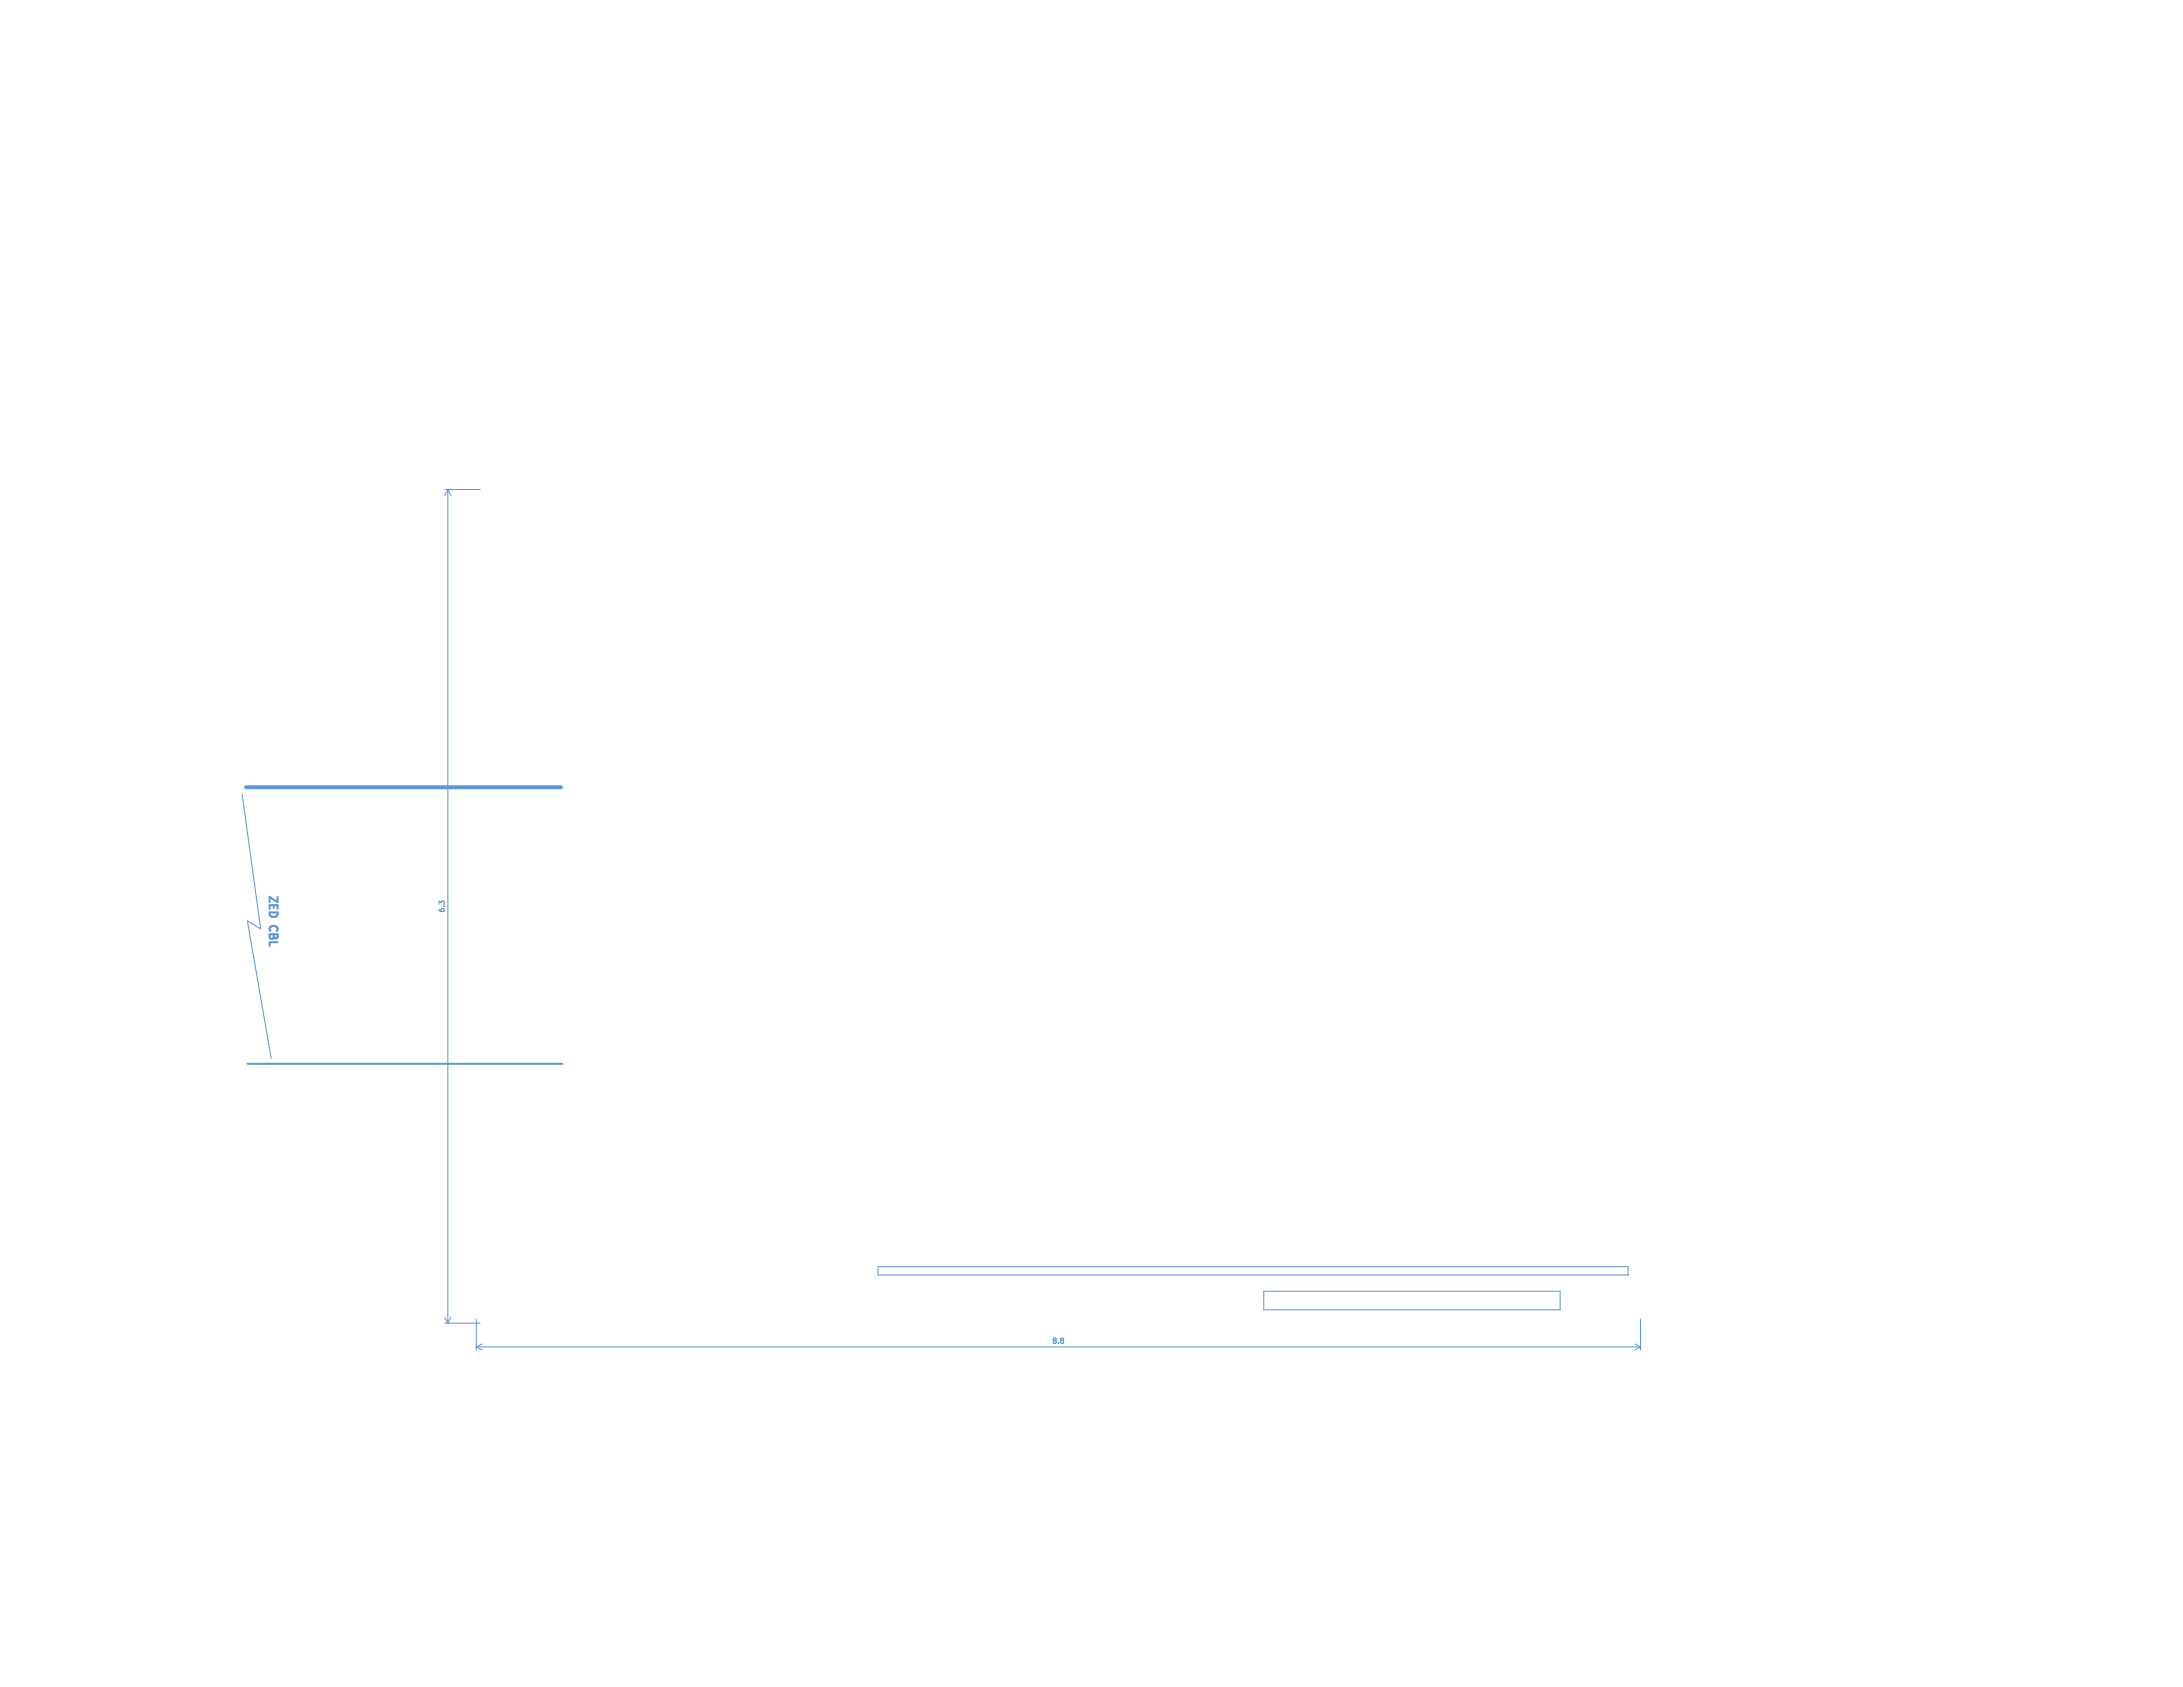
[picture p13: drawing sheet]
<svg xmlns="http://www.w3.org/2000/svg" width="419mm" height="324mm" viewBox="0 0 419 324" stroke-linecap="round" stroke-linejoin="round" font-family="sans-serif">
<defs><g id="words">
<g font-size="2.1" fill="#5994dc">
<text x="51.6" y="171.7" transform="rotate(90 51.6 171.7)">ZED</text>
<text x="51.6" y="178.1" transform="rotate(90 51.6 178.1)">CBL</text>
</g>
<g font-size="1.4" fill="#5994dc">
<text x="85.6" y="175.3" transform="rotate(-90 85.6 175.3)">6.3</text>
<text x="201.9" y="258.1">8.8</text>
</g>
</g></defs>
<path d="M47.2 151.1h60.5" fill="none" stroke="#5994dc" stroke-width=".76"/>
<g fill="none" stroke="#5994dc" stroke-width=".19">
<path d="M85.4 94h6.8M86 94v160M86 94l.6 1.1M86 94l-.6 1.1M46.5 152.4l3.5 25.9-2.5-1.5 4.6 26.4M85.4 254h6.8M85.4 252.9l.6 1.1M86.6 252.9l-.6 1.1M91.4 253.2v6M91.4 258.6h223.6M91.4 258.6l1.2 .6M92.6 258l-1.2 .6"/>
<path d="M168.6 243.2h144v1.6h-144zM242.6 247.9h56.9v3.5h-56.9zM313.8 258l1.2 .6M315 253.2v6M315 258.6l-1.2 .6"/>
</g>
<path d="M47.5 204.2h60.4" fill="none" stroke="#5994dc" stroke-width=".38"/>
<use href="#words"/>
</svg>
